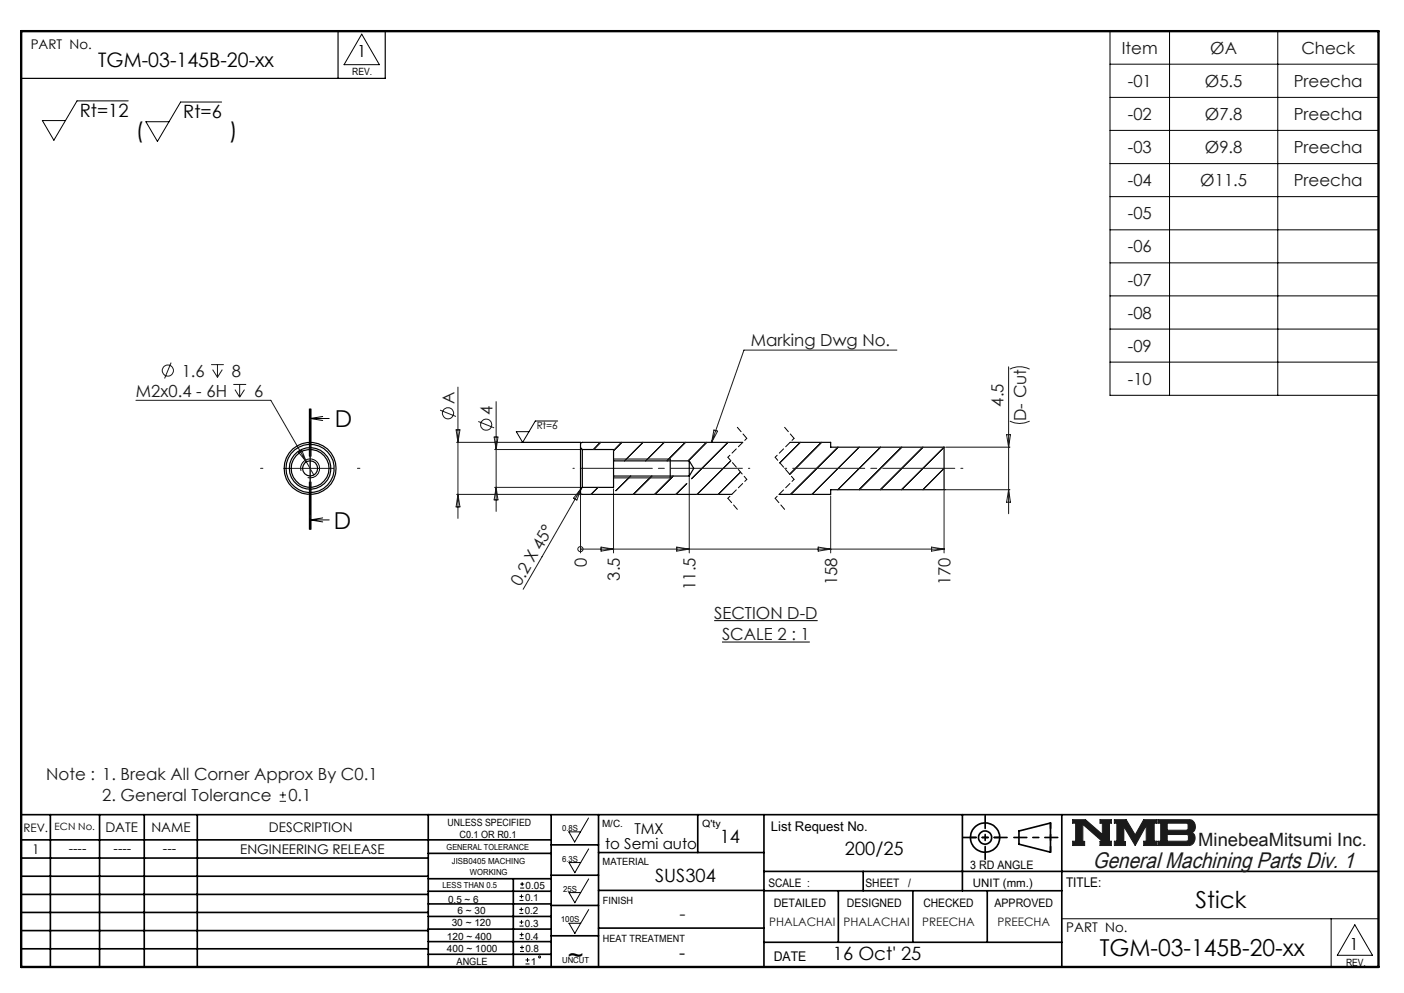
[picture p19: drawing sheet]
<svg xmlns="http://www.w3.org/2000/svg" width="297mm" height="210mm" viewBox="0 0 297 210" stroke-linecap="round" stroke-linejoin="round" font-family="sans-serif">
<defs><g id="words">
<g font-size="4.9">
<text x="70.9" y="90.2">D</text>
<text x="70.7" y="112">D</text>
<text x="252.9" y="192">Stick</text>
<text x="120.1" y="203.7">~</text>
<text x="232.6" y="202.1">TGM-03-145B-20-xx</text>
</g>
<g font-size="4.7">
<text x="28.8" y="29.1">(</text>
<text x="48.6" y="29.1">)</text>
</g>
<text font-size="4.7" fill="#191924" x="231.2" y="183.6">General Machining Parts Div. 1</text>
<text font-size="4.2" x="20.8" y="14.3">TGM-03-145B-20-xx</text>
<g font-size="3.9">
<text x="16.9" y="24.6">Rt=12</text>
<text x="38.8" y="24.9">Rt=6</text>
<text x="152.2" y="178.4">14</text>
<text x="178.7" y="180.8">200/25</text>
<text x="138.6" y="186.6">SUS304</text>
<text x="143.7" y="202.9">-</text>
<text x="176.2" y="203.1">16 Oct' 25</text>
</g>
<g font-size="3.9" fill="#191924">
<text x="253.5" y="178.9">MinebeaMitsumi Inc.</text>
<text x="143.7" y="194.7">-</text>
</g>
<g font-size="3.5" fill="#191924">
<text x="237.3" y="11.4">Item</text>
<text x="256" y="11.4">ØA</text>
<text x="275.3" y="11.4">Check</text>
<text x="238.6" y="18.4">-01</text>
<text x="254.9" y="18.4">Ø5.5</text>
<text x="273.7" y="18.4">Preecha</text>
<text x="238.6" y="25.4">-02</text>
<text x="254.9" y="25.4">Ø7.8</text>
<text x="273.7" y="25.4">Preecha</text>
<text x="238.6" y="32.4">-03</text>
<text x="254.9" y="32.4">Ø9.8</text>
<text x="273.7" y="32.4">Preecha</text>
<text x="238.6" y="39.4">-04</text>
<text x="253.9" y="39.4">Ø11.5</text>
<text x="273.7" y="39.4">Preecha</text>
<text x="238.6" y="46.4">-05</text>
<text x="238.6" y="53.4">-06</text>
<text x="238.6" y="60.4">-07</text>
<text x="238.6" y="67.4">-08</text>
<text x="158.8" y="73.2">Marking Dwg No.</text>
<text x="238.6" y="74.4">-09</text>
<text x="28.8" y="83.9">M2x0.4 - 6H</text>
<text x="38.4" y="79.7">1.6</text>
<text x="49.1" y="79.7">8</text>
<text x="53.8" y="83.9">6</text>
<text x="238.6" y="81.4">-10</text>
<text x="96.1" y="85.4" transform="rotate(-90 96.1 85.4)">A</text>
<text x="104.2" y="87.9" transform="rotate(-90 104.2 87.9)">4</text>
<text x="212.3" y="86" transform="rotate(-90 212.3 86)">4.5</text>
<text x="217" y="89" transform="rotate(-90 217 89)">D- Cut</text>
<text x="124.1" y="119.9" transform="rotate(-90 124.1 119.9)">0</text>
<text x="110" y="124.2" transform="rotate(-60 110 124.2)">0.2 X 45°</text>
<text x="131.1" y="122.8" transform="rotate(-90 131.1 122.8)">3.5</text>
<text x="147.1" y="124.7" transform="rotate(-90 147.1 124.7)">11.5</text>
<text x="177.1" y="123.8" transform="rotate(-90 177.1 123.8)">158</text>
<text x="201.1" y="123.8" transform="rotate(-90 201.1 123.8)">170</text>
<text x="151.1" y="130.9">SECTION D-D</text>
<text x="152.7" y="135.4">SCALE 2 : 1</text>
<text x="9.8" y="164.9">Note : 1. Break All Corner Approx By C0.1</text>
<text x="21.6" y="169.4">2. General Tolerance</text>
<text x="61" y="169.4">0.1</text>
</g>
<g font-size="3.5">
<text x="75.6" y="12.1">1</text>
<text x="285.5" y="200.9">1</text>
</g>
<g font-size="3.2">
<text x="128" y="179.5">to Semi auto</text>
<text x="134.2" y="176.3">TMX</text>
</g>
<g font-size="2.8">
<text x="6.5" y="10.4">PART No.</text>
<text x="22.3" y="175.9">DATE</text>
<text x="32" y="175.9">NAME</text>
<text x="56.9" y="175.9">DESCRIPTION</text>
<text x="163.1" y="175.7">List Request No.</text>
<text x="6.8" y="180.6">1</text>
<text x="14.5" y="180.3">----</text>
<text x="24" y="180.3">----</text>
<text x="34.5" y="180.3">---</text>
<text x="50.8" y="180.7">ENGINEERING RELEASE</text>
<text x="225.5" y="187.6">TITLE:</text>
<text x="225.6" y="197.2">PART No.</text>
<text x="163.7" y="203.2">DATE</text>
</g>
<g font-size="2.5">
<text x="4.9" y="175.9">REV.</text>
<text x="205.2" y="183.8">3 RD ANGLE</text>
<text x="162.5" y="187.5">SCALE :</text>
<text x="163.7" y="191.7">DETAILED</text>
<text x="179.2" y="191.9">DESIGNED</text>
<text x="183.1" y="187.5">SHEET</text>
<text x="192.1" y="187.5">/</text>
<text x="195.3" y="191.9">CHECKED</text>
<text x="205.8" y="187.5">UNIT (mm.)</text>
<text x="210.4" y="191.9">APPROVED</text>
</g>
<g font-size="2.5" fill="#191924">
<text x="162.7" y="195.9">PHALACHAI PHALACHAI</text>
<text x="195.1" y="195.9">PREECHA</text>
<text x="211" y="195.9">PREECHA</text>
</g>
<g font-size="2.1">
<text x="74.5" y="16">REV.</text>
<text x="113.5" y="90.8">Rt=6</text>
<text x="11.6" y="175.6">ECN No.</text>
<text x="94.7" y="174.7">UNLESS SPECIFIED</text>
<text x="97.2" y="177.3">C0.1 OR R0.1</text>
<text x="127.3" y="174.9">M/C.</text>
<text x="148.6" y="175">Q'ty</text>
<text x="127.5" y="183">MATERIAL</text>
<text x="94.8" y="191">0.5 ~ 6</text>
<text x="111.1" y="190.6">0.1</text>
<text x="111.2" y="188">0.05</text>
<text x="127.6" y="191.1">FINISH</text>
<text x="95.6" y="195.9">30 ~ 120</text>
<text x="96.8" y="193.3">6 ~ 30</text>
<text x="111" y="193.4">0.2</text>
<text x="111.1" y="196.1">0.3</text>
<text x="94.5" y="198.8">120 ~ 400</text>
<text x="94.5" y="201.3">400 ~ 1000</text>
<text x="111.1" y="198.7">0.4</text>
<text x="111.2" y="201.4">0.8</text>
<text x="127.6" y="199.2">HEAT TREATMENT</text>
<text x="96.6" y="204.1">ANGLE</text>
<text x="112.3" y="204.1">1</text>
<text x="284.7" y="204.3">REV.</text>
</g>
<g font-size="1.8">
<text x="94.5" y="179.8">GENERAL TOLERANCE</text>
<text x="118.9" y="175.7">0.8S</text>
<text x="95.6" y="182.8">JISB0405 MACHING</text>
<text x="99.4" y="185.1">WORKING</text>
<text x="118.9" y="182.2">6.3S</text>
<text x="93.6" y="187.8">LESS THAN 0.5</text>
<text x="119.1" y="188.6">25S</text>
<text x="118.6" y="195.1">100S</text>
<text x="118.9" y="203.6">UNCUT</text>
</g>
</g></defs>
<g fill="none" stroke="#000" stroke-width=".35">
<path d="M4.5 172.3h287.1M4.5 177.6h112.1M10.7 172.3v32.2M21.1 172.3v32.2M30.5 172.3v32.2M41.7 172.3v32.2M90.6 172.3v32.2M116.6 172.3v32.2M116.6 178.7h10M126.6 172.3v32.2M147.6 172.3v8M161.6 172.3v32.2"/>
<path d="M203.6 172.3v16.1M215.5 175.7l6.7-1.6v6.1l-6.7-1.7zM224.6 172.3v32.2M4.5 185.3h86.1M4.5 181.5h86.1M4.5 189.2h86.1M4.5 193h86.1M4.5 196.8h86.1M90.6 199.1h26M90.6 193.8h26M90.6 188.5h26M90.6 191.2h26"/>
<path d="M90.6 180.5h26M90.6 185.8h26M90.6 196.5h26M108.6 185.8v18.5M116.6 185.1h10M116.6 191.5h10M116.6 197.9h10M126.6 196.3h35M126.6 188.3h35M126.6 180.3h35M161.6 184.3h130M161.6 199.3h63"/>
<path d="M161.6 188.4h63M177.3 188.4v10.9M182.6 184.3v4.1M193.1 188.4v10.9M208.8 188.4v10.9M4.5 200.7h86.1M90.6 201.8h26"/>
<circle cx="208.4" cy="177.1" r="3.1"/>
<circle cx="208.4" cy="177.1" r="1.4"/>
</g>
<path d="M226.9 173.3h2.7l3.6 3.2v-2.4h-.5v-.8h2.4v.8h-.4v3.8h.4v.9h-2.4v-.9h.5l-4.1-3.6v3.6h.3v.9h-2.5v-.9h.6v-3.8h-.6zM235.7 173.3h2.5l1.9 3.3 1.8-3.3h2.8v.8h-.5v3.8h.5v.9h-2.8v-.9h.6v-3.3l-2.4 4.2-2.4-4v3.2h.4v.8h-2.4v-.9h.6v-3.8h-.6zM244.9 173.3h6.6a1.48 1.48 0 0 1 1.3 1.2 1.48 1.48 0 0 1-.7 1.6 1.48 1.48 0 0 1 .7 1.6 1.48 1.48 0 0 1-1.4 1.1h-6.5v-.9h.6v-3.8h-.6zM246.9 174.1h4.1l.3 .2v1l-.3 .3h-4.1zM246.9 176.5h4.2l.3 .3v.8l-.4 .3h-4.1z" fill="none" stroke="#191924" stroke-width=".21"/>
<path d="M76.5 7.2l3.8 6.5h-7.5zM120.3 175.9h2.5l-1.2 2.2zM124.5 173l-1.7 2.9M124.5 179.5l-1.7 2.9M120.4 182.4h2.4l-1.2 2.2zM120.4 188.8h2.4l-1.2 2.1zM120.4 195.3h2.4l-1.2 2.1zM124.5 185.9l-1.7 2.9M124.5 192.4l-1.7 2.9M224.6 194.3h67M281.6 194.3v10.2M286.6 195.6l3.7 6.4h-7.4z" fill="none" stroke="#000" stroke-width=".21"/>
<path d="M4.5 6.6h287.1" fill="none" stroke="#000" stroke-width=".21" stroke-dasharray="6.3 1.3 1.3 1.3" stroke-dashoffset="1.9"/>
<path d="M71.5 6.6v10M81.5 6.6v10h-77" fill="none" stroke="#000" stroke-width=".25"/>
<path d="M205.3 177.1h6.2M222.2 174v6.2" fill="none" stroke="#000" stroke-width=".35" stroke-dasharray="15.2 1.3 1.3 1.3" stroke-dashoffset="14.1"/>
<path d="M203.8 177.1h9.2M208.4 172.5v9.2M214.5 177.1h9.3" fill="none" stroke="#000" stroke-width=".35" stroke-dasharray="15.2 1.3 1.3 1.3" stroke-dashoffset="12.5"/>
<path d="M4.5 6.6h287.1v197.9h-287.1z" fill="none" stroke="#000" stroke-width=".5"/>
<path d="M226.9 173.3v.8h.6v3.8h-.6v.9h2.5v-.9h-.3v-3.6l4.1 3.6h-.5v.9h2.4v-.9h-.4v-3.8h.4v-.8h-2.4v.8h.5v2.4l-3.6-3.2zM235.7 173.3v.8h.6v3.8h-.6v.9h2.4v-.8h-.4v-3.2l2.4 4 2.4-4.2v3.3h-.6v.9h2.8v-.9h-.5v-3.8h.5v-.8h-2.8l-1.8 3.3-1.9-3.3zM246.9 176.5h4.2l.3 .2v1l-.3 .2h-4.2zM244.9 173.3v.8h.6v3.8h-.6v.9h6.9l.7-.5 .3-.9-.1-.7-.6-.6a1.48 1.48 0 0 0 .7-1.6 1.48 1.48 0 0 0-1.3-1.2zM246.9 174.1h4.1l.3 .2v1.1l-.2 .2h-4.2z" fill-rule="evenodd" fill="#191924"/>
<g fill="none" stroke="#191924" stroke-width=".21">
<path d="M36.2 76.7l-1.4 3.3M44.7 77.1h2.6M45 78.2l1 1.6M46 77.1v2.7M47 78.2l-1 1.6M189.7 74h-32.3l-6.9 19.5M213.4 77.6v31M213.6 78.1l.3-.1a4.6 4.6 0 0 1 3.9 .1M28.8 84.7h28.5l7.5 13M49.4 81.3h2.7M49.7 82.4l1 1.6M50.7 81.3v2.7"/>
<path d="M51.7 82.4l-1 1.6M60.6 99.1h10M63.1 95.6l.7-.4 1 2.5zM64.8 97.7l1.6 2.8M65.6 94.1v10M93.1 86.7l3.3 1.4M96.5 90.9h.8l-.4 2.6zM96.6 93.5h26.3M96.9 81.9v27.7M101.2 89.1l3.3 1.4M104.5 92.4h.8l-.3 2.7zM104.6 95.1h18.3"/>
<path d="M105 84.9v23.3M127 93.5l-1.4 1.6M131.5 93.5l-1.7 1.8M136 93.5l-3.9 4M140.5 93.5l-3.9 4M145 93.5l-3.9 4M149.5 93.5l-3.9 4M151 90.9l.8 .3-1.3 2.3zM154 93.5l-7.7 7.7M154.6 97.5l-7.1 7.1M156.6 99.9l-4.7 4.7M169.3 93.5l-4.3 4.4"/>
<path d="M173.8 93.5l-6.8 6.8M177.3 94.6l-10 10M181.8 94.6l-10 10M186.3 94.6l-9.1 9M190.7 94.6l-8.9 9M195.2 94.6l-9 9M199.7 94.6l-9 9M199.7 99.1l-4.5 4.5M200 94.6h13.6M212.9 91.9h.8l-.3 2.7zM213.6 89.1a4.7 4.7 0 0 0 4.2 0M96.6 104.6h26.3"/>
<path d="M96.9 104.6l.4 2.6h-.8zM104.6 103.1h18.3M105 103.1l.3 2.6h-.8zM122.8 116.1h.1M122.8 104.4v12.5M122.8 116.1h76.9M123 103.2l-1 2.6-.7-.4zM123 103.2l-12.3 21.4M126.5 103.1l-1.5 1.5M127.1 115.7l2.7 .4-2.7 .4zM129.8 103.4v13.5M133.4 100.7l-3.1 3.1"/>
<path d="M137.9 100.7l-3.9 3.9M142.4 100.7l-3.9 3.9M143.2 115.7l2.6 .4-2.6 .4zM145.3 102.3l-2.3 2.3M145.8 101v15.9M173.1 115.7l2.6 .4-2.6 .4zM175.7 104.9v12M197.1 115.7l2.6 .4-2.6 .4zM199.7 103.6h.1M199.7 103.8v13.1M200 103.6h13.6M213.4 103.6l.3 2.6h-.8z"/>
<path d="M59.2 169.5h1.3M59.2 168.1h1.3M59.8 167.5v1.3"/>
<circle cx="35.5" cy="78.4" r="1.18"/>
<circle cx="94.8" cy="87.4" r="1.17"/>
<circle cx="102.8" cy="89.8" r="1.18"/>
<circle cx="122.8" cy="116.1" r=".54"/>
</g>
<g fill="none" stroke="#000" stroke-width=".21">
<path d="M234.8 6.6h56.8v77h-56.8zM234.8 13.6h56.8M247.4 6.6v77M270.3 6.6v77M27.1 21.3h-10.8l-4.9 8.4-2.4-4.2h4.9M46.9 21.6h-8.7l-4.9 8.3-2.4-4.2h4.9M234.8 20.6h56.8M234.8 27.6h56.8M234.8 34.6h56.8M234.8 41.6h56.8M234.8 48.6h56.8M234.8 55.6h56.8"/>
<path d="M234.8 62.6h56.8M234.8 69.6h56.8M234.8 76.6h56.8M63.7 99.6a2 2 0 0 1 1.7-2.5 2 2 0 0 1 2.2 2.1 2 2 0 0 1-2.5 1.8M65.4 86.5v10M65.6 88.5h4M65.6 88.5l2.7 .4M65.6 86.5v10M65.8 86.5v10M68.3 88.1l-2.7 .4M110.2 93.5h12.7M118 89h-4.8l-2.6 4.5-1.4-2.2h2.7"/>
<path d="M129.8 97.1h12M65.4 101.9v10M65.6 110h4M65.6 110l2.7 .4M65.6 101.9v10M65.8 101.9v10zM68.3 109.5l-2.7 .5M129.8 101.1h12M151.1 131.3h21.9M152.7 135.8h18.6M109.9 193.2h.8M109.9 192.3h.8"/>
<path d="M109.9 195.9h.8M109.9 195h.8M109.9 190.4h.8M109.9 189.6h.8M109.9 198.5h.9M109.9 197.7h.9M110 187.8h.9M110 187h.9M110.3 191.9v.8M110.3 189.2v.8M110.3 194.6v.8M110.3 197.2v.9"/>
<path d="M110.4 199.9v.9M110.5 186.5v.9M110 201.2h.8M110 200.4h.8M111.2 203.9h.8M111.2 203h.8M111.6 202.6v.8"/>
<circle cx="114.1" cy="202.4" r=".21"/>
</g>
<path d="M65.6 86.5v25.4" fill="none" stroke="#000" stroke-width=".21" stroke-dasharray="6.3 1.3 1.3 1.3" stroke-dashoffset=".6"/>
<path d="M156 90.4l2 2.3M166 90.4l2 2.3M154 105.4l2 2.3M164 105.4l2 2.3" fill="none" stroke="#000" stroke-width=".21" stroke-dasharray="1.3 .6"/>
<path d="M158 92.7l-4 4M168 92.7l-4 4M158 101.4l-4 4M168 101.4l-4 4" fill="none" stroke="#000" stroke-width=".21" stroke-dasharray="1.3 .6" stroke-dashoffset=".7"/>
<path d="M154 96.7l4 4.7M164 96.7l4 4.7" fill="none" stroke="#000" stroke-width=".21" stroke-dasharray="1.3 .6" stroke-dashoffset=".4"/>
<path d="M55.6 99h-.5M65.6 89v-.5M75.6 99h.5M65.6 109v.5" fill="none" stroke="#191924" stroke-width=".21" stroke-dasharray="15.2 1.3 1.3 1.3"/>
<g fill="none" stroke="#000" stroke-width=".25">
<path d="M122.8 94.7v8.8M122.8 94.7l.4 .4M123.2 95.1v8M123.2 95.1h6.6v2.4M129.8 97.5v3.2M129.8 97.5h16M141.8 97.1v4M145.8 97.5v3.2M145.8 97.5l1 1.6-1 1.6M157.1 93.5h-33.9l-.4 .3v.9M167.1 93.5h8.6v1.1h24v9h-24v1h-10.9M122.8 103.5v.8l.3 .3h31.7"/>
<path d="M123.2 103.1l-.4 .4M129.8 100.7v2.4h-6.6M129.8 100.7h16"/>
<circle cx="65.6" cy="99.1" r="1.61"/>
<circle cx="65.6" cy="99.1" r="5.5"/>
<circle cx="65.6" cy="99.1" r="5.1"/>
<circle cx="65.6" cy="99.1" r="4"/>
<circle cx="65.6" cy="99.1" r="4.4"/>
</g>
<path d="M121.2 99h37.4" fill="none" stroke="#191924" stroke-width=".21" stroke-dasharray="15.2 1.3 1.3 1.3" stroke-dashoffset="-1.6"/>
<path d="M166 99h37.7" fill="none" stroke="#191924" stroke-width=".21" stroke-dasharray="15.2 1.3 1.3 1.3" stroke-dashoffset="-1.7"/>
<use href="#words"/>
</svg>
